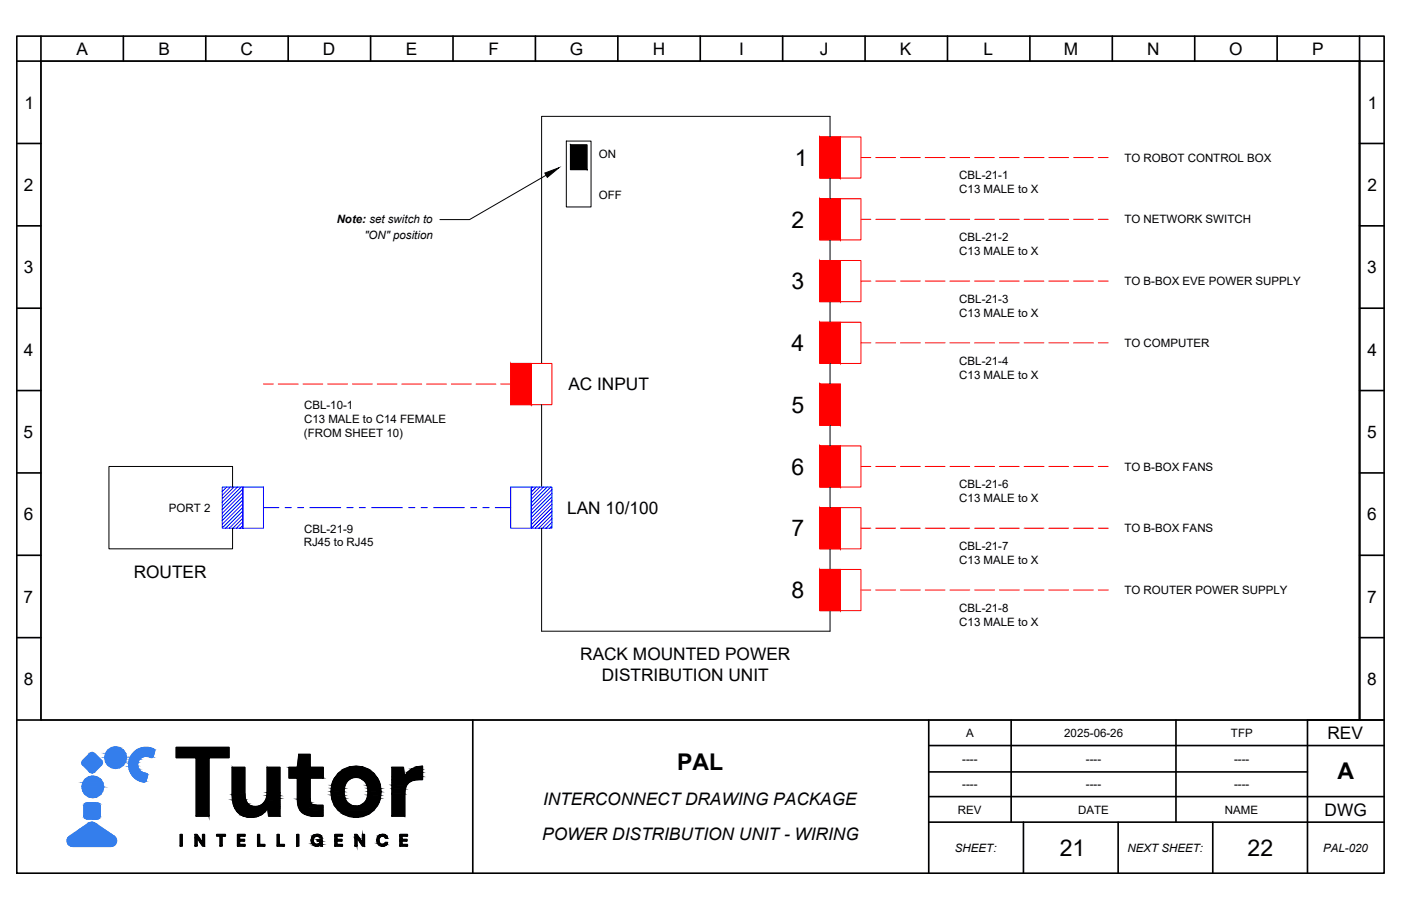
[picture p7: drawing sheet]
<svg xmlns="http://www.w3.org/2000/svg" width="432mm" height="279mm" viewBox="0 0 432 279" stroke-linecap="round" stroke-linejoin="round" font-family="sans-serif">
<defs><g id="words">
<g font-size="7.1">
<text x="244.9" y="51.1">1</text>
<text x="244" y="70.2">2</text>
<text x="244" y="89.2">3</text>
<text x="244" y="108.3">4</text>
<text x="243.9" y="127.3">5</text>
<text x="244" y="146.4">6</text>
<text x="244" y="165.4">7</text>
<text x="243.9" y="184.5">8</text>
<text x="208.7" y="237.4">PAL</text>
<text x="412.2" y="240.3">A</text>
<text x="326.6" y="264">21</text>
<text x="384.5" y="264">22</text>
</g>
<g font-size="5.3">
<text x="23.5" y="16.9">A</text>
<text x="48.9" y="16.9">B</text>
<text x="74.2" y="16.9">C</text>
<text x="99.5" y="16.9">D</text>
<text x="125.1" y="16.9">E</text>
<text x="150.6" y="16.9">F</text>
<text x="175.7" y="16.9">G</text>
<text x="201.2" y="16.9">H</text>
<text x="227.8" y="16.9">I</text>
<text x="252.7" y="16.9">J</text>
<text x="277.4" y="16.9">K</text>
<text x="303.1" y="16.9">L</text>
<text x="327.9" y="16.9">M</text>
<text x="353.6" y="16.9">N</text>
<text x="378.8" y="16.9">O</text>
<text x="404.5" y="16.9">P</text>
<text x="7.5" y="33.5">1</text>
<text x="421.6" y="33.5">1</text>
<text x="7.4" y="58.9">2</text>
<text x="421.5" y="58.9">2</text>
<text x="7.3" y="84.2">3</text>
<text x="421.4" y="84.2">3</text>
<text x="7.4" y="109.7">4</text>
<text x="421.5" y="109.7">4</text>
<text x="175.2" y="120.4">AC INPUT</text>
<text x="7.3" y="135">5</text>
<text x="421.4" y="135">5</text>
<text x="7.3" y="160.4">6</text>
<text x="174.8" y="158.5">LAN 10/100</text>
<text x="421.4" y="160.4">6</text>
<text x="41.2" y="178.2">ROUTER</text>
<text x="7.3" y="185.9">7</text>
<text x="421.4" y="185.9">7</text>
<text x="178.8" y="203.6">RACK MOUNTED POWER</text>
<text x="7.3" y="211.2">8</text>
<text x="185.5" y="210">DISTRIBUTION UNIT</text>
<text x="421.4" y="211.2">8</text>
<text x="409.1" y="227.9">REV</text>
<text x="167.4" y="248.4">INTERCONNECT DRAWING PACKAGE</text>
<text x="408.2" y="251.5">DWG</text>
<text x="167.1" y="258.9">POWER DISTRIBUTION UNIT - WIRING</text>
</g>
<g font-size="3.5">
<text x="184.5" y="48.6">ON</text>
<text x="346.5" y="49.9">TO ROBOT CONTROL BOX</text>
<text x="295.7" y="55.3">CBL-21-1</text>
<text x="295.7" y="59.6">C13 MALE to X</text>
<text x="184.5" y="61.3">OFF</text>
<text x="103.8" y="68.6">Note: set switch to</text>
<text x="346.5" y="68.9">TO NETWORK SWITCH</text>
<text x="112.3" y="73.8">&quot;ON&quot; position</text>
<text x="295.7" y="74.4">CBL-21-2</text>
<text x="295.7" y="78.7">C13 MALE to X</text>
<text x="346.5" y="88">TO B-BOX EVE POWER SUPPLY</text>
<text x="295.7" y="93.4">CBL-21-3</text>
<text x="295.7" y="97.7">C13 MALE to X</text>
<text x="346.5" y="107">TO COMPUTER</text>
<text x="295.7" y="112.5">CBL-21-4</text>
<text x="295.7" y="116.8">C13 MALE to X</text>
<text x="93.7" y="126.1">CBL-10-1</text>
<text x="93.7" y="130.4">C13 MALE to C14 FEMALE</text>
<text x="93.7" y="134.7">(FROM SHEET 10)</text>
<text x="346.5" y="145.1">TO B-BOX FANS</text>
<text x="295.7" y="150.6">CBL-21-6</text>
<text x="295.7" y="154.9">C13 MALE to X</text>
<text x="52.1" y="157.8">PORT 2</text>
<text x="93.7" y="164.2">CBL-21-9</text>
<text x="346.5" y="164.2">TO B-BOX FANS</text>
<text x="93.6" y="168.5">RJ45 to RJ45</text>
<text x="295.7" y="169.7">CBL-21-7</text>
<text x="295.7" y="173.9">C13 MALE to X</text>
<text x="346.5" y="183.2">TO ROUTER POWER SUPPLY</text>
<text x="295.7" y="188.7">CBL-21-8</text>
<text x="295.7" y="193">C13 MALE to X</text>
<text x="297.8" y="227.3">A</text>
<text x="328" y="227.2">2025-06-26</text>
<text x="379.4" y="227.3">TFP</text>
<text x="296.6" y="235.3">----</text>
<text x="334.7" y="235.3">----</text>
<text x="380.4" y="235.3">----</text>
<text x="296.6" y="243.1">----</text>
<text x="334.7" y="243.1">----</text>
<text x="380.4" y="243.1">----</text>
<text x="295.2" y="250.9">REV</text>
<text x="332.3" y="250.9">DATE</text>
<text x="377.5" y="250.9">NAME</text>
<text x="294.3" y="262.7">SHEET:</text>
<text x="347.5" y="262.7">NEXT SHEET:</text>
<text x="407.8" y="262.7">PAL-020</text>
</g>
</g></defs>
<!-- layer: 0 -->
<g fill="none" stroke="#f00" stroke-width=".31">
<path d="M252.7 42.2h6.3v12.7h-6.3zM259 42.2h6.4v12.7h-6.4zM265.4 48.6h3M269.9 48.6h6.1M277.5 48.6h6.1M285.2 48.6h6.1M292.8 48.6h6.1M300.4 48.6h6.1M308 48.6h6.1M315.6 48.6h6.1M323.3 48.6h6.1M330.9 48.6h6.1"/>
<path d="M338.5 48.6h3.1M252.7 61.3h6.3v12.7h-6.3zM259 61.3h6.4v12.7h-6.4zM265.4 67.6h3M269.9 67.6h6.1M277.5 67.6h6.1M285.2 67.6h6.1M292.8 67.6h6.1M300.4 67.6h6.1M308 67.6h6.1M315.6 67.6h6.1M323.3 67.6h6.1"/>
<path d="M330.9 67.6h6.1M338.5 67.6h3.1M252.7 80.3h6.3v12.7h-6.3zM252.7 99.4h6.3v12.7h-6.3zM259 80.3h6.4v12.7h-6.4zM259 99.4h6.4v12.7h-6.4zM265.4 86.7h3M269.9 86.7h6.1M277.5 86.7h6.1M285.2 86.7h6.1M292.8 86.7h6.1M300.4 86.7h6.1"/>
<path d="M308 86.7h6.1M315.6 86.7h6.1M323.3 86.7h6.1M330.9 86.7h6.1M338.5 86.7h3.1M81.2 118.4h3.1M85.8 118.4h6.1M93.4 118.4h6.1M101 118.4h6.1M108.6 118.4h6.1M116.3 118.4h6.1M123.9 118.4h6.1"/>
<path d="M131.5 118.4h6.1M139.1 118.4h6.1M146.7 118.4h6.1M154.4 118.4h3M157.4 112.1h6.4v12.7h-6.4zM163.8 112.1h6.3v12.7h-6.3zM252.7 118.4h6.3v12.8h-6.3zM265.4 105.7h3M269.9 105.7h6.1M277.5 105.7h6.1M285.2 105.7h6.1M292.8 105.7h6.1"/>
<path d="M300.4 105.7h6.1M308 105.7h6.1M315.6 105.7h6.1M323.3 105.7h6.1M330.9 105.7h6.1M338.5 105.7h3.1M252.7 137.5h6.3v12.7h-6.3zM259 137.5h6.4v12.7h-6.4zM252.7 156.6h6.3v12.7h-6.3zM259 156.6h6.4v12.7h-6.4zM265.4 143.9h3M269.9 143.9h6.1"/>
<path d="M277.5 143.9h6.1M285.2 143.9h6.1M292.8 143.9h6.1M300.4 143.9h6.1M308 143.9h6.1M315.6 143.9h6.1M323.3 143.9h6.1M330.9 143.9h6.1M338.5 143.9h3.1M252.7 175.6h6.3v12.7h-6.3zM259 175.6h6.4v12.7h-6.4zM265.4 162.9h3"/>
<path d="M269.9 162.9h6.1M277.5 162.9h6.1M285.2 162.9h6.1M292.8 162.9h6.1M300.4 162.9h6.1M308 162.9h6.1M315.6 162.9h6.1M323.3 162.9h6.1M330.9 162.9h6.1M338.5 162.9h3.1M265.4 182h3M269.9 182h6.1"/>
<path d="M277.5 182h6.1M285.2 182h6.1M292.8 182h6.1M300.4 182h6.1M308 182h6.1M315.6 182h6.1M323.3 182h6.1M330.9 182h6.1M338.5 182h3.1"/>
</g>
<g fill="#f00" stroke="#f00" stroke-width=".31">
<path d="M252.7 42.2l6.3 12.7v-12.7zM252.7 42.2l6.3 12.7h-6.3z"/>
<path d="M252.7 61.3l6.3 12.7v-12.7zM252.7 61.3l6.3 12.7h-6.3z"/>
<path d="M252.7 80.3l6.3 12.7v-12.7zM252.7 80.3l6.3 12.7h-6.3z"/>
<path d="M252.7 99.4l6.3 12.7v-12.7zM252.7 99.4l6.3 12.7h-6.3z"/>
<path d="M252.7 118.4l6.3 12.8v-12.8zM252.7 118.4l6.3 12.8h-6.3z"/>
<path d="M252.7 137.5l6.3 12.7v-12.7zM252.7 137.5l6.3 12.7h-6.3z"/>
<path d="M252.7 156.6l6.3 12.7v-12.7zM252.7 156.6l6.3 12.7h-6.3z"/>
<path d="M252.7 175.6l6.3 12.7v-12.7zM252.7 175.6l6.3 12.7h-6.3z"/>
<path d="M157.4 112.1l6.4 12.7v-12.7zM157.4 112.1l6.4 12.7h-6.4z"/>
</g>
<g fill="none" stroke="#000" stroke-width=".31">
<path d="M12.6 18.8h406.4v203.2h-406.4zM168.3 54l-23.6 13.7h-9.1M174.5 43.5h7.7v20.3h-7.7zM175.8 44.7h5.1v7.6h-5.1zM255.8 42.2v-6.3h-88.9v76.2M255.8 54.9v6.4M255.8 74v6.3M255.8 93v6.4M255.8 112.1v6.3M166.9 124.8v25.4M255.8 131.2v6.3M71.7 150.2v-6.3h-38.1v25.4h38.1v-6.4"/>
<path d="M255.8 150.2v6.4M166.9 162.9v31.8h88.9v-6.4M255.8 169.3v6.3"/>
</g>
<g fill="none" stroke="#00f" stroke-width=".31">
<path d="M68.5 150.2h6.4v12.7h-6.4zM68.7 150.2l-.2 .2M69.9 150.2l-1.4 1.4M71 150.2l-2.5 2.5M72.1 150.2l-3.6 3.6M73.2 150.2l-4.7 4.7M74.3 150.2l-5.8 5.8M74.9 150.2h6.3v12.7h-6.3zM74.9 150.8l-6.4 6.4M74.9 151.9l-6.4 6.4M74.9 153.1l-6.4 6.3M74.9 154.2l-6.4 6.3"/>
<path d="M74.9 155.3l-6.4 6.4M74.9 156.4l-6.4 6.4M74.9 157.6l-5.4 5.3M74.9 158.7l-4.3 4.2M74.9 159.8l-3.2 3.1M81.2 156.6h4.8M87.9 156.6h1.9M91.7 156.6h1.9M95.5 156.6h9.5M106.9 156.6h1.9M110.7 156.6h1.9M114.5 156.6h9.6"/>
<path d="M126 156.6h1.9M129.8 156.6h1.9M133.6 156.6h9.5M145 156.6h1.9M148.8 156.6h1.9M152.6 156.6h4.8M157.4 150.2h6.4v12.7h-6.4zM163.8 150.2h6.3v12.7h-6.3zM164.2 150.2l-.4 .4M165.3 150.2l-1.5 1.5M166.4 150.2l-2.6 2.7M167.5 150.2l-3.7 3.8"/>
<path d="M168.6 150.2l-4.8 4.9M169.8 150.2l-6 6M170.1 151l-6.3 6.3M170.1 152.1l-6.3 6.4M170.1 153.2l-6.3 6.4M170.1 154.4l-6.3 6.3M170.1 155.5l-6.3 6.3M170.1 156.6l-6.3 6.3M170.1 157.7l-5.2 5.2M170.1 158.8l-4.1 4.1M170.1 160l-2.9 2.9M74.9 160.9l-2 2"/>
<path d="M74.9 162l-.9 .9M170.1 161.1l-1.8 1.8M170.1 162.2l-.7 .7"/>
</g>
<g fill="#000" stroke="#000" stroke-width=".31">
<path d="M167.9 53.4l4.4-1.7-3.6 3zM107.9 236.5l1.9-.2 1.8 .2zM128.4 236.5l1.8-.2v.2zM76.1 251.9h2.3zM97.4 257.4h.8zM107.7 251.8h4.1zM117.7 257.4h.6zM118.5 258h.7zM97.4 260.9h.5zM117.7 260.9h.6zM118.5 260.3h.7z"/>
<path d="M175.8 44.7l5.1 7.6v-7.6zM175.8 44.7l5.1 7.6h-5.1z"/>
<path d="M60.5 233.6l3.9 18.1v-18.1zM60.5 233.6l3.9 18.1h-3.9z"/>
<path d="M54.3 230.5l16.3 3.1v-3.1zM54.3 230.5l16.3 3.1h-16.3z"/>
<path d="M71.6 236.7l3.8 8.1v-8.1zM71.6 236.7l3.8 8.1h-3.8z"/>
<path d="M82.4 236.7l3.8 7.7v-7.7zM82.4 236.7l3.8 7.7h-3.8z"/>
<path d="M92.1 232.7l3.5 4v-4zM92.1 232.7l3.5 4h-3.9z"/>
<path d="M91.7 239.9l3.9 6.5v-6.5zM91.7 239.9l3.9 6.5h-3.9z"/>
<path d="M89.1 236.7l10.5 3.2v-3.2zM89.1 236.7l10.5 3.2h-10.5z"/>
<path d="M103.2 240h5.1zM103.2 240l4.9 .1h-5z"/>
<path d="M103.3 239.7l5 .3 .7-.3zM103.3 239.7l5 .3h-5.1z"/>
<path d="M103.4 239.7h6.4zM103.4 239.7h5.6z"/>
<path d="M107.9 236.5l3.9 .1zM107.7 236.6h4.1z"/>
<path d="M107.7 236.6l5.9 .7-1.8-.7zM105.8 237.3l1.9-.7 5.9 .7z"/>
<path d="M105.8 237.3l9.4 1.2-1.6-1.2zM104.3 238.5l1.5-1.2 9.4 1.2z"/>
<path d="M104.3 238.5l11.8 1.2-.9-1.2zM104.3 238.5l11.8 1.2h-12.7z"/>
<path d="M109.8 239.7h6.3zM109.8 239.7h6.3z"/>
<path d="M110.5 239.7l5.8 .3-.2-.3zM110.5 239.7l5.8 .3h-5.1z"/>
<path d="M111.2 240l5.2 .1zM111.2 240l5.2 .1z"/>
<path d="M120.8 236.7l3.9 2.8-.4-2.8zM120.8 236.7l3.9 2.8h-3.9z"/>
<path d="M128.4 236.5l1.8 .7v-.7zM126.9 237.2l1.5-.7 1.8 .7z"/>
<path d="M126.9 237.2l3.3 1v-1zM125.6 238.2l1.3-1 3.3 1z"/>
<path d="M125.6 238.2l4.6 1.3v-1.3zM125.6 238.2l4.6 1.3h-5.5z"/>
<path d="M120.8 239.5l9.4 .9v-.9zM120.8 239.5l9.4 .9h-9.4z"/>
<path d="M55.6 257.4l.5 3.5v-3.5zM55.6 257.4l.5 3.5h-.5z"/>
<path d="M60.2 257.4l1.1 .8-.6-.8zM60.2 257.4l1.1 .8h-1.1z"/>
<path d="M60.2 258.2l.5 2.7v-2.7zM60.2 258.2l.5 2.7h-.5z"/>
<path d="M60.7 258.2l1.8 1.8-1.2-1.8zM60.7 258.2l1.8 1.8h-.6z"/>
<path d="M62.5 257.4l.5 2.6v-2.6zM62.5 257.4l.5 2.6h-.5z"/>
<path d="M67.9 257.8l.5 3.1v-3.1zM67.9 257.8l.5 3.1h-.5z"/>
<path d="M66.8 257.4l2.6 .4v-.4zM66.8 257.4l2.6 .4h-2.6z"/>
<path d="M73.2 257.8l.6 1.1v-1.1zM73.2 257.8l.6 1.1h-.6z"/>
<path d="M73.2 259.3l.6 1.2v-1.2zM73.2 259.3l.6 1.2h-.6z"/>
<path d="M73.2 258.9l2.1 .4v-.4zM73.2 258.9l2.1 .4h-2.1z"/>
<path d="M71.6 244.8l3.9 .3-.1-.3zM71.6 244.8l3.9 .3h-3.9z"/>
<path d="M71.6 245.1l4 1.4-.1-1.4zM71.6 245.1l4 1.4h-3.9z"/>
<path d="M73.2 257.4l2.3 .4v-.4zM73.2 257.4l2.3 .4h-2.3z"/>
<path d="M71.7 246.5l4 .2-.1-.2zM71.7 246.5l4 .2h-4z"/>
<path d="M71.7 246.7l4.5 1-.5-1zM71.7 246.7l4.5 1h-4.3z"/>
<path d="M71.9 247.7l4.7 .4-.4-.4zM71.9 247.7l4.7 .4h-4.6z"/>
<path d="M72 248.1l4.7 .1zM72 248.1l4.7 .1z"/>
<path d="M72 248.2l5.2 .3-.5-.3zM72 248.2l5.2 .3h-5.1z"/>
<path d="M72.1 248.5l5.8 .2-.7-.2zM72.1 248.5l5.8 .2h-5.7z"/>
<path d="M72.2 248.7l6.5 .1zM72.2 248.7l6.5 .1z"/>
<path d="M75.8 251.8h3.3zM75.8 251.8l2.6 .1z"/>
<path d="M75 251.6l4.1 .2 .6-.2zM75 251.6l4.1 .2h-3.3z"/>
<path d="M79.4 257.4l.6 3.1v-3.1zM79.4 257.4l.6 3.1h-.6z"/>
<path d="M74.3 251.2l5.4 .4 .8-.4zM74.3 251.2l5.4 .4h-4.7z"/>
<path d="M73.9 251l6.6 .2 .3-.2zM73.9 251l6.6 .2h-6.2z"/>
<path d="M73.2 250.3l7.6 .7 .9-.7zM73.2 250.3l7.6 .7h-6.9z"/>
<path d="M73.1 250.3h8.6zM73.1 250.3h8.6z"/>
<path d="M72.4 249.3l9.3 1 .7-1zM72.4 249.3l9.3 1h-8.6z"/>
<path d="M72.4 249.1l10 .2 .1-.2zM72.4 249.1l10 .2h-10z"/>
<path d="M85.5 257.4l.5 3.1v-3.1zM85.5 257.4l.5 3.1h-.5z"/>
<path d="M82.4 244.4l3.8 1v-1zM82.4 244.4l3.8 1h-3.9z"/>
<path d="M82.3 245.4l3.9 .8v-.8zM82.3 245.4l3.9 .8h-4.1z"/>
<path d="M82.1 246.2l4.1 .8v-.8zM82.1 246.2l4.1 .8h-4.4z"/>
<path d="M81.8 247l4.4 .6v-.6zM81.8 247l4.4 .6h-4.9z"/>
<path d="M81.3 247.6l4.9 .5v-.5zM80.8 248.1l.5-.5 4.9 .5z"/>
<path d="M80.8 248.1l5.4 .4v-.4zM80.1 248.5l.7-.4 5.4 .4z"/>
<path d="M80.1 248.5l6.1 .2v-.2zM79.4 248.7l.7-.2 6.1 .2z"/>
<path d="M79.4 248.7l6.8 .1zM78.7 248.8h7.5z"/>
<path d="M72.2 248.8l14 .3v-.3zM72.2 248.8l14 .3h-13.8z"/>
<path d="M82.5 249.1l3.7 .2v-.2zM82.5 249.1l3.7 .2h-3.7z"/>
<path d="M82.5 249.3l3.7 2.4v-2.4zM82.5 249.3l3.7 2.4h-3.4z"/>
<path d="M91.5 257.4l.5 3.5v-3.5zM91.5 257.4l.5 3.5h-.5z"/>
<path d="M91.7 246.4l3.9 .1zM91.7 246.4l3.9 .1z"/>
<path d="M91.7 246.5l4 .9-.1-.9zM91.7 246.5l4 .9h-4z"/>
<path d="M91.7 247.4l4.2 .4-.2-.4zM91.7 247.4l4.2 .4h-4.1z"/>
<path d="M91.8 247.8l4.2 .2-.1-.2zM91.8 247.8l4.2 .2h-4.2z"/>
<path d="M91.8 248l4.9 .3-.7-.3zM91.8 248l4.9 .3h-4.8z"/>
<path d="M96 259.1l.5 .1zM96 259.1l.5 .1z"/>
<path d="M96 259.2l.6 .5-.1-.5zM96 259.2l.6 .5h-.5z"/>
<path d="M96.1 258.6l.4 .5 .1-.5zM96.1 258.6l.4 .5h-.5z"/>
<path d="M96.1 259.7l.7 .4-.2-.4zM96.1 259.7l.7 .4h-.6z"/>
<path d="M91.9 248.3l5.7 .1zM91.9 248.3l5.7 .1z"/>
<path d="M96.2 258.2l.4 .4 .2-.4zM96.2 258.2l.4 .4h-.5z"/>
<path d="M96.2 258.2h.6zM96.2 258.2h.6z"/>
<path d="M96.4 257.9l.4 .3 .4-.3zM96.4 257.9l.4 .3h-.6z"/>
<path d="M96.5 257.8h1.2zM96.5 257.8l.7 .1z"/>
<path d="M97.4 257.4l1.2 .1zM96.8 257.5l.6-.1 1.2 .1z"/>
<path d="M96.8 257.5l1.9 .1zM96.8 257.5l1.9 .1z"/>
<path d="M96.7 257.6l2.2 .2-.2-.2zM96.7 257.6l2.2 .2h-2.4z"/>
<path d="M97.7 257.8l1.3 .1zM97.7 257.8l1.3 .1z"/>
<path d="M98 257.9h1zM98 257.9h1z"/>
<path d="M98.2 257.9l.8 .1zM98.2 257.9l.8 .1z"/>
<path d="M98.3 258l.9 .4-.2-.4zM98.3 258l.9 .4h-.6z"/>
<path d="M97.8 259l1.5 .4v-.4zM97.8 259l1.5 .4h-1.5z"/>
<path d="M98.7 259.4l.6 .8v-.8zM98.7 259.4l.6 .8h-.9z"/>
<path d="M91.9 248.4l7.6 .5v-.5zM91.9 248.4l7.6 .5h-7.5z"/>
<path d="M92 248.9l7.5 .9v-.9zM92 248.9l7.5 .9h-7z"/>
<path d="M92.5 249.8l7 .7v-.7zM92.5 249.8l7 .7h-6.4z"/>
<path d="M93.1 250.5l6.4 .5v-.5zM93.1 250.5l6.4 .5h-5.6z"/>
<path d="M93.9 251l5.6 .4v-.4zM93.9 251l5.6 .4h-4.7z"/>
<path d="M94.8 251.4l4.7 .2v-.2zM94.8 251.4l4.7 .2h-3.7z"/>
<path d="M95.8 251.6l3.7 .1zM95.8 251.6l3.7 .1z"/>
<path d="M103.3 257.8l.5 1.1v-1.1zM103.3 257.8l.5 1.1h-.5z"/>
<path d="M103.3 259.3l.5 1.2v-1.2zM103.3 259.3l.5 1.2h-.5z"/>
<path d="M103.3 258.9l2.1 .4v-.4zM103.3 258.9l2.1 .4h-2.1z"/>
<path d="M103.3 257.4l2.2 .4v-.4zM103.3 257.4l2.2 .4h-2.2z"/>
<path d="M102.1 244.2l4 1-.1-1zM102.1 244.2l4 1h-3.9z"/>
<path d="M102.2 243.1l3.8 1.1 .1-1.1zM102.2 243.1l3.8 1.1h-3.9z"/>
<path d="M102.2 245.2l4.1 .9-.2-.9zM102.2 245.2l4.1 .9h-4z"/>
<path d="M102.3 242.2l3.8 .9 .2-.9zM102.3 242.2l3.8 .9h-3.9z"/>
<path d="M102.3 246.1l4.1 .3-.1-.3zM102.3 246.1l4.1 .3h-4.1z"/>
<path d="M102.3 242l4 .2 .1-.2zM102.3 242l4 .2h-4z"/>
<path d="M102.3 246.4l4.3 .5-.2-.5zM102.3 246.4l4.3 .5h-4.1z"/>
<path d="M102.5 241.5l3.9 .5 .2-.5zM102.5 241.5l3.9 .5h-4.1z"/>
<path d="M102.5 246.9l4.6 .7-.5-.7zM102.5 246.9l4.6 .7h-4.3z"/>
<path d="M102.6 241l4 .5 .4-.5zM102.6 241l4 .5h-4.1z"/>
<path d="M102.7 240.8l4.3 .2 .1-.2zM102.7 240.8l4.3 .2h-4.4z"/>
<path d="M102.8 247.6l5.3 .7-1-.7zM102.8 247.6l5.3 .7h-5.1z"/>
<path d="M107.7 251.8l2.9 .1zM108.8 251.9h1.8z"/>
<path d="M103 240.3l4.1 .5 .6-.5zM103 240.3l4.1 .5h-4.4z"/>
<path d="M103.1 240.1l4.6 .2 .4-.2zM103.1 240.1l4.6 .2h-4.7z"/>
<path d="M103 248.3l5.3 .1zM103 248.3l5.3 .1z"/>
<path d="M103.1 248.4l5.9 .2-.7-.2zM103.1 248.4l5.9 .2h-5.7z"/>
<path d="M103.3 248.6l6.4 .1zM103.3 248.6l6.4 .1z"/>
<path d="M109.5 257.4l1.1 .8-.6-.8zM109.5 257.4l1.1 .8h-1.1z"/>
<path d="M109.5 258.2l.5 .3v-.3zM109.5 258.2l.5 .3h-.5z"/>
<path d="M109.5 258.5l.5 2.4v-2.4zM109.5 258.5l.5 2.4h-.5z"/>
<path d="M110 258.2l.7 .3-.1-.3zM110 258.2l.7 .3h-.6z"/>
<path d="M110.1 258.5l1.6 1.5-1-1.5zM110.1 258.5l1.6 1.5h-.5z"/>
<path d="M111.7 257.4l.6 2.6v-2.6zM111.7 257.4l.6 2.6h-.6z"/>
<path d="M105.8 251l6 .8 1.8-.8zM105.8 251l6 .8h-4.1z"/>
<path d="M104.3 249.8l9.3 1.2 1.6-1.2zM104.3 249.8l9.3 1.2h-7.8z"/>
<path d="M103.3 248.7l11.9 1.1 .9-1.1zM103.3 248.7l11.9 1.1h-10.9z"/>
<path d="M110.5 248.6h5.6zM109.7 248.7h6.4z"/>
<path d="M111.1 248.4l5 .2 .2-.2zM110.5 248.6l.6-.2 5 .2z"/>
<path d="M111.3 240.1l5.4 .7-.3-.7zM111.3 240.1l5.4 .7h-4.3z"/>
<path d="M111.3 248.3h5.1zM111.1 248.4h5.2z"/>
<path d="M112.4 240.8l4.4 .2-.1-.2zM112.4 240.8l4.4 .2h-4.3z"/>
<path d="M112.4 247.6l4 .7 .3-.7zM111.3 248.3l1.1-.7 4 .7z"/>
<path d="M116.2 259.1l.6 .6-.1-.6zM116.2 259.1l.6 .6h-.5z"/>
<path d="M112.5 241l4.5 .5-.2-.5zM112.5 241l4.5 .5h-4.2z"/>
<path d="M112.5 247.4l4.2 .2 .1-.2zM112.5 247.4l4.2 .2h-4.3z"/>
<path d="M116.3 258.6l.4 .5 .1-.5zM116.3 258.6l.4 .5h-.5z"/>
<path d="M116.3 259.7l.7 .4-.2-.4zM116.3 259.7l.7 .4h-.6z"/>
<path d="M112.8 246.9l4 .5 .2-.5zM112.8 246.9l4 .5h-4.3z"/>
<path d="M112.8 241.5l4.3 .5-.1-.5zM112.8 241.5l4.3 .5h-4z"/>
<path d="M116.4 258.2l.4 .4 .2-.4zM116.4 258.2l.4 .4h-.5z"/>
<path d="M116.4 258.1h.7zM116.4 258.1l.6 .1z"/>
<path d="M113.1 242l4.1 .2-.1-.2zM113.1 242l4.1 .2h-4z"/>
<path d="M113.1 246.4l3.9 .5 .1-.5zM113.1 246.4l3.9 .5h-4.2z"/>
<path d="M113.2 242.2l4.1 .9-.1-.9zM113.2 242.2l4.1 .9h-3.9z"/>
<path d="M113.2 246.1l3.9 .3 .1-.3zM113.2 246.1l3.9 .3h-4z"/>
<path d="M113.4 243.1l4 1.1-.1-1.1zM113.4 243.1l4 1.1h-3.9z"/>
<path d="M113.4 245.2l3.8 .9 .1-.9zM113.4 245.2l3.8 .9h-4z"/>
<path d="M113.5 244.2l3.8 1 .1-1zM113.5 244.2l3.8 1h-3.9z"/>
<path d="M116.7 257.9l.4 .2 .3-.2zM116.7 257.9l.4 .2h-.7z"/>
<path d="M116.7 257.8h1.1zM116.7 257.8l.7 .1z"/>
<path d="M116.8 257.8h1.1zM116.8 257.8h1z"/>
<path d="M117.7 257.4h.8zM117.6 257.4h.9z"/>
<path d="M117.6 257.4l1.2 .1zM117 257.5l.6-.1 1.2 .1z"/>
<path d="M117 257.5l1.9 .1zM117 257.5l1.9 .1z"/>
<path d="M116.9 257.6l2.2 .2-.2-.2zM116.9 257.6l2.2 .2h-2.3z"/>
<path d="M117.9 257.8h1.2zM117.9 257.8h1.2z"/>
<path d="M117.9 257.8l1.3 .2zM117.9 257.8l1.3 .2zM118.5 258h.7z"/>
<path d="M118.5 258l.9 .5-.2-.5zM118.5 258l.9 .5h-.6z"/>
<path d="M118.8 259.8l.4 .5 .2-.5zM118.8 259.8l.4 .5h-.7zM118.5 260.3h.7z"/>
<path d="M123.3 257.8l.6 1.1v-1.1zM123.3 257.8l.6 1.1h-.6z"/>
<path d="M123.3 259.3l.6 1.2v-1.2zM123.3 259.3l.6 1.2h-.6z"/>
<path d="M120.8 244.8l3.9 6.9v-6.9zM120.8 244.8l3.9 6.9h-3.9z"/>
<path d="M120.8 243.3l3.9 1.5 .1-1.5zM120.8 243.3l3.9 1.5h-3.9z"/>
<path d="M120.8 242.2l4 1.1 .5-1.1zM120.8 242.2l4 1.1h-4z"/>
<path d="M123.3 258.9l2.1 .4v-.4zM123.3 258.9l2.1 .4h-2.1z"/>
<path d="M123.3 257.4l2.2 .4v-.4zM123.3 257.4l2.2 .4h-2.2z"/>
<path d="M120.8 241.3l4.5 .9 .6-.9zM120.8 241.3l4.5 .9h-4.5z"/>
<path d="M120.8 240.8l5.1 .5 .9-.5zM120.8 240.8l5.1 .5h-5.1z"/>
<path d="M120.8 240.5l6 .3 1.1-.3zM120.8 240.5l6 .3h-6z"/>
<path d="M120.8 240.4h8.3zM120.8 240.4l7.1 .1z"/>
<path d="M61.9 260l1.1 .9v-.9zM61.9 260l1.1 .9h-.5z"/>
<path d="M73.2 260.5l2.3 .4v-.4zM73.2 260.5l2.3 .4h-2.3z"/>
<path d="M79.4 260.5l2.2 .4v-.4zM79.4 260.5l2.2 .4h-2.2z"/>
<path d="M85.5 260.5l2.1 .4v-.4zM85.5 260.5l2.1 .4h-2.1z"/>
<path d="M96.2 260.1h.6zM96.2 260.1h.6z"/>
<path d="M96.2 260.1l1 .3-.4-.3zM96.2 260.1l1 .3h-.8z"/>
<path d="M96.4 260.4l1.2 .1zM96.4 260.4l1.2 .1z"/>
<path d="M97 260.8h1.3zM97 260.8l.9 .1z"/>
<path d="M96.7 260.7h1.7zM96.7 260.7l1.6 .1z"/>
<path d="M96.5 260.5l1.9 .2 .2-.2zM96.5 260.5l1.9 .2h-1.7z"/>
<path d="M98.1 260.4h.6zM98.1 260.4h.6z"/>
<path d="M98.1 260.4h.6zM97.6 260.5h1z"/>
<path d="M98.7 260.4h.6zM98.7 260.4h.6z"/>
<path d="M98.2 260.4h.5zM98.1 260.4h.6z"/>
<path d="M98.4 260.2l.9 .2v-.2zM98.2 260.4l.2-.2 .9 .2z"/>
<path d="M98.7 260.4l.6 .5v-.5zM98.7 260.4l.6 .5h-.5z"/>
<path d="M103.3 260.5l2.2 .4v-.4zM103.3 260.5l2.2 .4h-2.2z"/>
<path d="M111.2 260l1.1 .9v-.9zM111.2 260l1.1 .9h-.6z"/>
<path d="M116.4 260.1h.7zM116.4 260.1h.7z"/>
<path d="M116.4 260.1l1 .3-.3-.3zM116.4 260.1l1 .3h-.7z"/>
<path d="M116.7 260.4l1.2 .1zM116.7 260.4l1.2 .1z"/>
<path d="M117.6 260.9h.9zM117.6 260.9h.7z"/>
<path d="M117 260.7h1.8zM117 260.7l1.5 .2z"/>
<path d="M116.9 260.7h2zM116.9 260.7h1.9z"/>
<path d="M116.8 260.5l2.1 .2 .2-.2zM116.8 260.5l2.1 .2h-2z"/>
<path d="M118.5 260.3l.6 .2 .1-.2zM117.9 260.5l.6-.2 .6 .2z"/>
<path d="M123.3 260.5l2.2 .4v-.4zM123.3 260.5l2.2 .4h-2.2z"/>
</g>
<g fill="none" stroke="#000" stroke-width=".51">
<path d="M5.2 11.1h421.4v258.2h-421.4zM12.6 11.1v7.7h-7.4M38 11.1v7.7M63.4 11.1v7.7M88.8 11.1v7.7M114.2 11.1v7.7M139.6 11.1v7.7M165 11.1v7.7M190.4 11.1v7.7M215.8 11.1v7.7M241.2 11.1v7.7M266.6 11.1v7.7"/>
<path d="M292 11.1v7.7M317.4 11.1v7.7M342.8 11.1v7.7M368.2 11.1v7.7M393.6 11.1v7.7M419 18.8v203.2v-203.2h-406.4v203.2M419 11.1v7.7h7.6M5.2 44.2h7.4M419 44.2h7.6M5.2 69.6h7.4M419 69.6h7.6M5.2 95h7.4"/>
<path d="M419 95h7.6M5.2 120.4h7.4M419 120.4h7.6M5.2 145.8h7.4M419 145.8h7.6M5.2 171.2h7.4M419 171.2h7.6M5.2 196.6h7.4M419 196.6h7.6M5.2 222h421.4M145.7 222v47.3M286.2 222v47.3"/>
<path d="M286.2 229.9h140.4M286.2 238h116.8M311.6 222v31.5M362.4 222v31.5M403 222v47.3M286.2 245.7h140.4M286.2 253.5h140.4M315.4 253.5v15.8M344.6 253.5v15.8M373.8 253.5v15.8"/>
</g>
<!-- layer: Layer 1 -->
<g fill="none" stroke="#000" stroke-width=".51">
<path d="M54.3 230.5h16.3v3.1h-6.2v18.1h-3.9v-18.1h-6.2zM71.6 236.7h3.8v8.1a3.2 3.2 0 0 0 2.5 3.9 3.8 3.8 0 0 0 4.5-4.3v-7.7h3.8v15h-3.4l-.3-2.6a5.8 5.8 0 0 1-6.3 2.8 5.8 5.8 0 0 1-4.5-5.2zM92.1 232.7h3.5v4h4v3.2h-4l.1 7.5 .3 .6 .7 .3 2.8 .1v3.3a9.1 9.1 0 0 1-6.4-1.2 5 5 0 0 1-1.4-4.1v-6.5h-2.6v-3.2h2.6zM120.8 236.7h3.5l.4 2.8a6.2 6.2 0 0 1 5.5-3.2v4.1a5.2 5.2 0 0 0-4.9 1.8l-.5 1.1-.1 1.5v6.9h-3.9zM55.6 257.4h.5v3.5h-.5zM60.2 257.4h.5l1.8 2.6v-2.6h.5v3.5h-.5l-1.8-2.7v2.7h-.5zM66.8 257.4h2.6v.4h-1v3.1h-.5v-3.1h-1.1zM73.2 257.4h2.3v.4h-1.7v1.1h1.5v.4h-1.5v1.2h1.7v.4h-2.3zM79.4 257.4h.6v3.1h1.6v.4h-2.2zM85.5 257.4h.5v3.1h1.6v.4h-2.1zM91.5 257.4h.5v3.5h-.5zM96.8 257.5a1.7 1.7 0 0 1 2.2 .4l.2 .5h-.6a1.2 1.2 0 0 0-1.7-.4 1.2 1.2 0 0 0-.3 1.7 1.13 1.13 0 0 0 1.8 .5l.3-.8h-.9v-.4h1.5v1.9h-.5l-.1-.5a1.54 1.54 0 0 1-2.5-.3l-.2-1 .2-.9z"/>
<path d="M103.3 257.4h2.2v.4h-1.7v1.1h1.6v.4h-1.6v1.2h1.7v.4h-2.2zM107.1 240.8a3.7 3.7 0 0 1 4.4-.7 3.7 3.7 0 0 1 2 4.1 3.8 3.8 0 0 1-3.8 4.5 3.8 3.8 0 0 1-3.7-4.5 4.7 4.7 0 0 1 1.1-3.4zM109.5 257.4h.5l1.7 2.6v-2.6h.6v3.5h-.6l-1.7-2.7v2.7h-.5zM117 257.5a1.61 1.61 0 0 1 2.2 .5l.2 .5h-.6l-.3-.5a1.26 1.26 0 0 0-1.8 1.1 1.26 1.26 0 0 0 1.8 1.2l.3-.5h.6a1.62 1.62 0 0 1-1.4 1.2 1.62 1.62 0 0 1-1.6-.9l-.2-1 .2-.9zM123.3 257.4h2.2v.4h-1.6v1.1h1.5v.4h-1.5v1.2h1.6v.4h-2.2z"/>
<circle cx="109.7" cy="244.2" r="7.8"/>
</g>
<!-- layer: 0 -->
<g fill="#347eec" stroke="#347eec" stroke-width=".31">
<path d="M34.8 230.5l.8-.2 .9 .2z"/>
<path d="M44.4 230.5h1.2z"/>
<path d="M27.8 232.3l.6-.2 .6 .2z"/>
<path d="M45.8 233.3h1.4l-.3 .2z"/>
<path d="M33.3 236h4.7l-1.1 .7z"/>
<path d="M25.5 235.8h5.8l-2.3 2.3z"/>
<path d="M27.3 239.6l1.3-.2 1.3 .2z"/>
<path d="M43.5 241h1.3z"/>
<path d="M26.3 245h4.6l-1 .7z"/>
<path d="M27.8 253.7h1z"/>
<path d="M34.8 230.5l2.1 .1zM34.3 230.6h2.6z"/>
<path d="M44.4 230.5l2.1 .2zM43.6 230.7l.8-.2 2.1 .2z"/>
<path d="M43.6 230.7h3zM43.4 230.7h3.2z"/>
<path d="M43.4 230.7l3.9 .3-.7-.3zM42.8 231l.6-.3 3.9 .3z"/>
<path d="M42.8 231l4.6 .1zM42.5 231.1h4.9z"/>
<path d="M42.5 231.1l5.1 .2-.2-.2zM42.2 231.3l.3-.2 5.1 .2z"/>
<path d="M34.3 230.6l3.7 .7-1.1-.7zM33.3 231.3l1-.7 3.7 .7z"/>
<path d="M42.2 231.3l5.4 .4v-.4zM41.6 231.7l.6-.4 5.4 .4zM41.6 231.7h6zM41.6 231.7h6z"/>
<path d="M33.3 231.3l5.4 1.1-.7-1.1zM33.3 231.3l5.4 1.1h-6.1z"/>
<path d="M41.6 231.7l5.8 .8 .2-.8zM40.9 232.5l.7-.8 5.8 .8z"/>
<path d="M40.9 232.5l6.3 .7 .2-.7zM40.9 232.5l6.3 .7h-6.8z"/>
<path d="M44.7 233.2h2.5zM44.7 233.2l2.5 .1z"/>
<path d="M40.4 233.2h4.3zM40.4 233.2l4 .1z"/>
<path d="M45.8 233.3h1.4zM45.8 233.3h1.4z"/>
<path d="M40.4 233.3h4zM40.4 233.3h3.8z"/>
<path d="M40.3 233.3l3.4 .2 .5-.2zM40.3 233.3l3.4 .2h-3.5z"/>
<path d="M45.8 233.3l1.1 .2zM46.4 233.5h.5z"/>
<path d="M32.6 232.4l6.3 1.2-.2-1.2zM32.6 232.4l6.3 1.2h-6.6z"/>
<path d="M40.2 233.5l2.8 .7 .7-.7zM40.2 233.5l2.8 .7h-3z"/>
<path d="M40 234.2l2.8 .1 .2-.1zM40 234.2l2.8 .1h-2.9z"/>
<path d="M27.8 232.3l3.5 2.3-2.3-2.3zM25.5 234.6l2.3-2.3 3.5 2.3z"/>
<path d="M32.3 233.6l6.4 1.3 .2-1.3zM32.3 233.6l6.4 1.3h-6.1z"/>
<path d="M39.9 234.3l2.6 .8 .3-.8zM39.9 234.3l2.6 .8h-2.7z"/>
<path d="M25.5 234.6l6 .6-.2-.6zM25.5 234.6l6 .6h-6.3z"/>
<path d="M39.8 235.1l2.6 .3 .1-.3zM39.8 235.1l2.6 .3h-2.7z"/>
<path d="M25.2 235.2l6.1 .6 .2-.6zM25.2 235.2l6.1 .6h-5.8z"/>
<path d="M32.6 234.9l5.4 1.1 .7-1.1zM32.6 234.9l5.4 1.1h-4.7z"/>
<path d="M39.7 235.4l2.7 .7v-.7zM39.7 235.4l2.7 .7h-2.7z"/>
<path d="M39.7 236.1l2.8 .3-.1-.3zM39.7 236.1l2.8 .3h-2.8z"/>
<path d="M33.3 236l1 .7h2.6zM34.3 236.7h2.6l-1.3 .2z"/>
<path d="M39.7 236.4l3 .7-.2-.7zM39.7 236.4l3 .7h-2.8z"/>
<path d="M39.9 237.1l3.1 .4-.3-.4zM39.9 237.1l3.1 .4h-3.1z"/>
<path d="M39.9 237.5l3.4 .4-.3-.4zM39.9 237.5l3.4 .4h-3.2z"/>
<path d="M25.5 235.8l2.3 2.3h1.2zM27.8 238.1h1.2l-.6 .3z"/>
<path d="M40.1 237.9l4.2 .5-1-.5zM40.1 237.9l4.2 .5h-4z"/>
<path d="M40.3 238.4h4zM40.3 238.4h4z"/>
<path d="M40.3 238.4l4.6 .1zM40.3 238.4l4.6 .1z"/>
<path d="M40.4 238.5l4.9 .2-.4-.2zM40.4 238.5l4.9 .2h-4.8z"/>
<path d="M40.5 238.7l5 .4-.2-.4zM40.5 238.7l5 .4h-4.7z"/>
<path d="M40.8 239.1h4.7zM40.8 239.1l4.6 .1z"/>
<path d="M40.9 239.2l4.3 .8 .2-.8zM40.9 239.2l4.3 .8h-3.6z"/>
<path d="M27.3 239.6l3.6 .7-1-.7zM26.3 240.3l1-.7 3.6 .7z"/>
<path d="M41.6 240l3.4 .5 .2-.5zM41.6 240l3.4 .5h-2.5z"/>
<path d="M42.5 240.5l2.5 .2v-.2zM42.5 240.5l2.5 .2z"/>
<path d="M42.9 240.7l1.9 .3 .2-.3zM42.9 240.7l1.9 .3h-1.3z"/>
<path d="M43.5 241h1.3zM43.9 241h.9z"/>
<path d="M26.3 240.3l5.4 1.1-.8-1.1zM26.3 240.3l5.4 1.1h-6.1z"/>
<path d="M25.6 241.4l6.3 1.3-.2-1.3zM25.6 241.4l6.3 1.3h-6.6z"/>
<path d="M25.3 242.7l6.4 1.2 .2-1.2zM25.3 242.7l6.4 1.2h-6.1z"/>
<path d="M25.6 243.9l5.3 1.1 .8-1.1zM25.6 243.9l5.3 1.1h-4.6z"/>
<path d="M26.3 245l1 .7h2.6zM27.3 245.7h2.6l-1.3 .3z"/>
<path d="M26.8 247.6l3.8 .2-.6-.2zM26.2 247.8l.6-.2 3.8 .2z"/>
<path d="M26.2 247.8l4.7 .6-.3-.6zM26.2 247.8l4.7 .6h-5z"/>
<path d="M25.9 248.4l5 3.3v-3.3zM25.9 248.4l5 3.3h-5z"/>
<path d="M25.9 251.7l4.7 .6 .3-.6zM25.9 251.7l4.7 .6h-4.4z"/>
<path d="M26.2 252.3l3.8 .3 .6-.3zM26.2 252.3l3.8 .3h-3.2z"/>
<path d="M27.8 253.7l1.5 .2zM27.4 253.9l.4-.2 1.5 .2z"/>
<path d="M27.4 253.9l7.8 4-5.9-4zM21.4 257.9l6-4 7.8 4z"/>
<path d="M21.4 257.9l14.2 .4-.4-.4zM21 258.3l.4-.4 14.2 .4z"/>
<path d="M21 258.3l14.8 .5-.2-.5zM21 258.3l14.8 .5h-15z"/>
<path d="M20.8 258.8l15.1 .5-.1-.5zM20.8 258.8l15.1 .5h-15.2z"/>
<path d="M20.7 259.3l15.1 .5 .1-.5zM20.7 259.3l15.1 .5h-15z"/>
<path d="M20.8 259.8l14.8 .5 .2-.5zM20.8 259.8l14.8 .5h-14.6z"/>
<path d="M21 260.3l14.2 .3 .4-.3zM21 260.3l14.2 .3h-13.8z"/>
<path d="M21.4 260.6l13.4 .3 .4-.3zM21.4 260.6l13.4 .3h-13z"/>
<path d="M21.8 260.9h13zM21.8 260.9l12.4 .1z"/>
</g>
<!-- layer: Layer 1 -->
<g fill="none" stroke="#347eec" stroke-width=".51">
<path d="M25.5 234.6l2.3-2.3 .6-.2 .6 .2 2.3 2.3 .2 .6-.2 .6-2.3 2.3-.6 .3-.6-.3-2.3-2.3-.3-.6zM40.9 232.5a5.1 5.1 0 0 1 6.7-1.2l-.4 2-.4 .3a3.4 3.4 0 0 0-3.8 .6 2.68 2.68 0 0 0-.4 2.7 2.68 2.68 0 0 0 2.3 1.6l.4 .2 .2 .4-.7 1.9a5.2 5.2 0 0 1-4.7-3 5.2 5.2 0 0 1 .8-5.5zM21 258.3l6.4-4.4a1.68 1.68 0 0 1 1.9 0l5.9 4a1.68 1.68 0 0 1 .6 1.9 1.68 1.68 0 0 1-1.6 1.2h-11.8a1.69 1.69 0 0 1-1.4-2.7zM26.2 247.8l.6-.2h3.2l.6 .2 .3 .6v3.3l-.3 .6-.6 .3h-3.2l-.6-.3-.3-.6v-3.3z"/>
<circle cx="35.6" cy="233.7" r="3.3"/>
<circle cx="28.6" cy="242.7" r="3.3"/>
</g>
<use href="#words"/>
</svg>
